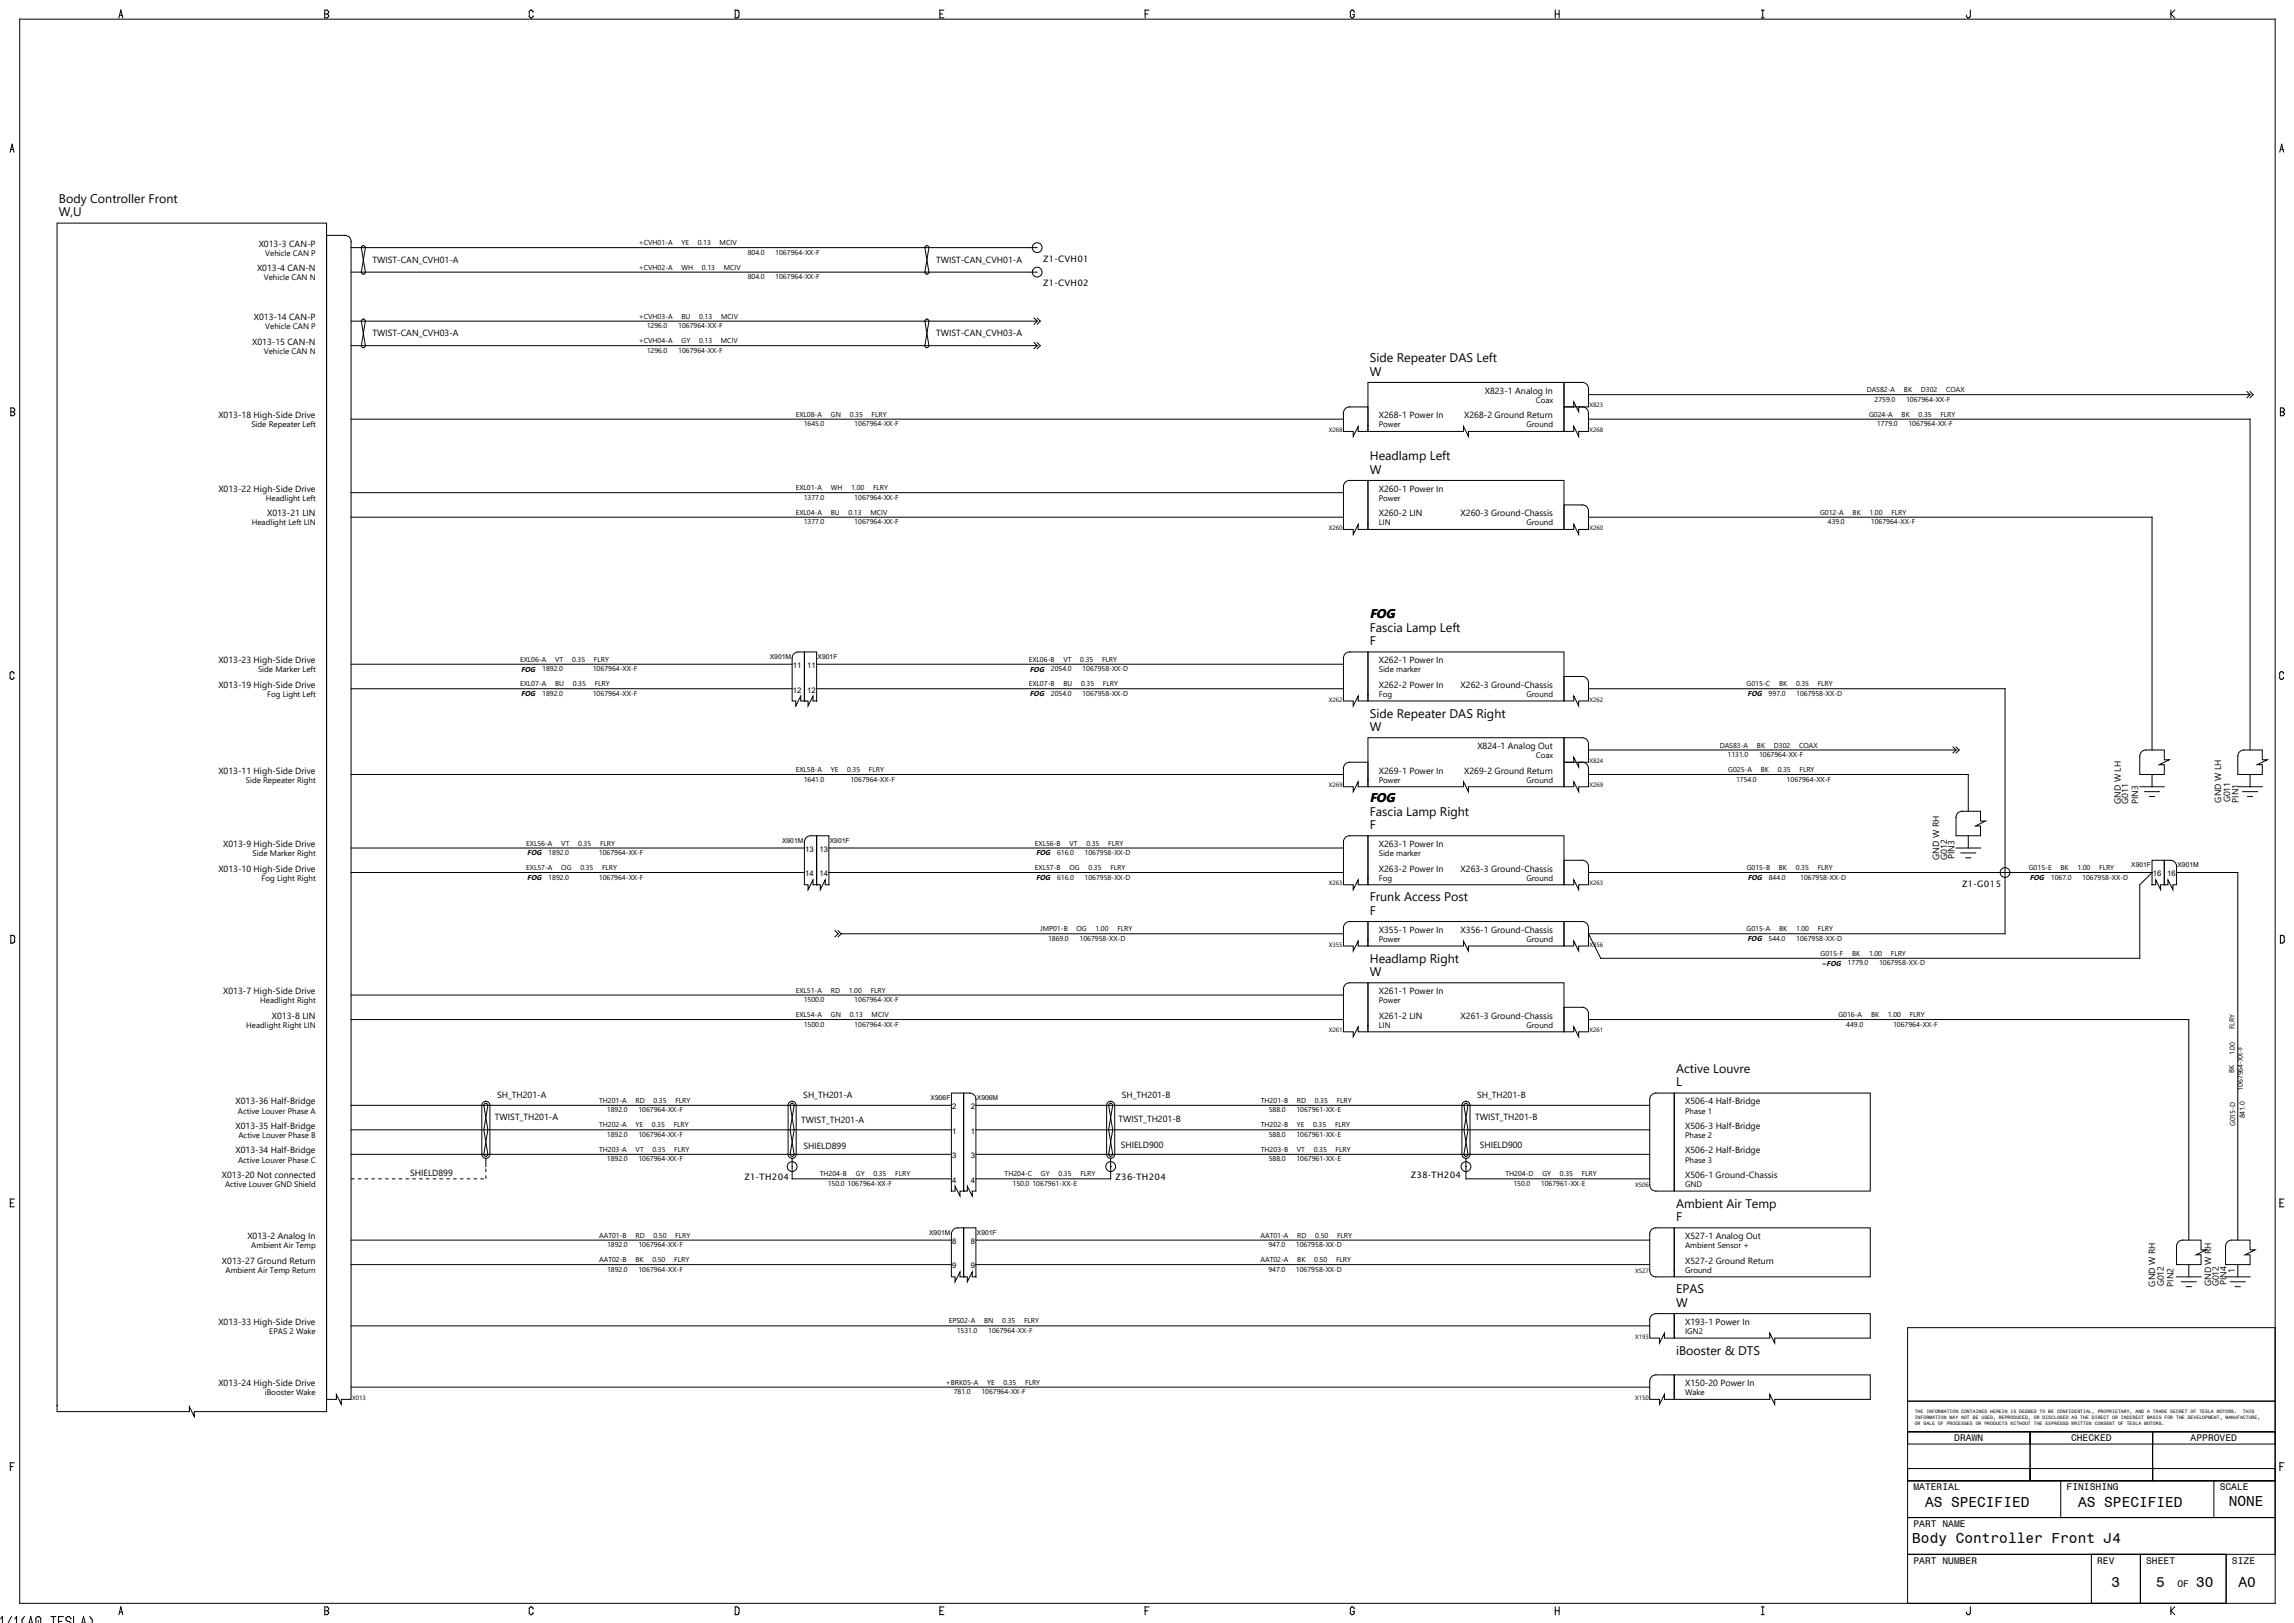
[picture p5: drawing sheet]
<svg xmlns="http://www.w3.org/2000/svg" width="1189mm" height="841mm" viewBox="0 0 1189 841" stroke-linecap="round" stroke-linejoin="round" font-family="sans-serif">
<defs><g id="words">
<g font-size="7.5">
<text x="998" y="781">AS SPECIFIED</text>
<text x="1077" y="781">AS SPECIFIED</text>
<text x="1155" y="781">NONE</text>
<text x="991" y="799">Body Controller Front J4</text>
<text x="1094" y="822">3</text>
<text x="1117" y="822">5</text>
<text x="1138" y="822">30</text>
<text x="1160" y="822">A0</text>
</g>
<g font-size="6.6">
<text x="710" y="320">FOG</text>
<text x="710" y="416">FOG</text>
</g>
<g font-size="6.5">
<text x="31" y="105">Body Controller Front</text>
<text x="31" y="112">W,U</text>
<text x="710" y="188">Side Repeater DAS Left</text>
<text x="710" y="195">W</text>
<text x="710" y="238">Headlamp Left</text>
<text x="710" y="245">W</text>
<text x="710" y="327">Fascia Lamp Left</text>
<text x="710" y="334">F</text>
<text x="710" y="372">Side Repeater DAS Right</text>
<text x="710" y="379">W</text>
<text x="710" y="423">Fascia Lamp Right</text>
<text x="710" y="430">F</text>
<text x="710" y="467">Frunk Access Post</text>
<text x="710" y="474">F</text>
<text x="710" y="499">Headlamp Right</text>
<text x="710" y="506">W</text>
<text x="869" y="556">Active Louvre</text>
<text x="869" y="563">L</text>
<text x="869" y="626">Ambient Air Temp</text>
<text x="869" y="633">F</text>
<text x="869" y="670">EPAS</text>
<text x="869" y="677">W</text>
<text x="869" y="702">iBooster &amp; DTS</text>
</g>
<g font-size="5">
<text x="1013" y="747">DRAWN</text>
<text x="1073" y="747">CHECKED</text>
<text x="1135" y="747">APPROVED</text>
<text x="992" y="772">MATERIAL</text>
<text x="1071" y="772">FINISHING</text>
<text x="1150" y="772">SCALE</text>
<text x="992" y="791">PART NAME</text>
<text x="992" y="810">PART NUMBER</text>
<text x="1087" y="810">REV</text>
<text x="1112" y="810">SHEET</text>
<text x="1157" y="810">SIZE</text>
<text x="1128" y="822">OF</text>
</g>
<g font-size="4.6">
<text x="134" y="128">X013-3 CAN-P</text>
<text x="193" y="136">TWIST-CAN_CVH01-A</text>
<text x="485" y="136">TWIST-CAN_CVH01-A</text>
<text x="541" y="136">Z1-CVH01</text>
<text x="133" y="141">X013-4 CAN-N</text>
<text x="541" y="148">Z1-CVH02</text>
<text x="132" y="166">X013-14 CAN-P</text>
<text x="131" y="179">X013-15 CAN-N</text>
<text x="193" y="174">TWIST-CAN_CVH03-A</text>
<text x="485" y="174">TWIST-CAN_CVH03-A</text>
<text x="769" y="204">X823-1 Analog In</text>
<text x="113" y="217">X013-18 High-Side Drive</text>
<text x="715" y="217">X268-1 Power In</text>
<text x="759" y="217">X268-2 Ground Return</text>
<text x="113" y="255">X013-22 High-Side Drive</text>
<text x="715" y="255">X260-1 Power In</text>
<text x="138" y="268">X013-21 LIN</text>
<text x="715" y="268">X260-2 LIN</text>
<text x="757" y="268">X260-3 Ground-Chassis</text>
<text x="113" y="344">X013-23 High-Side Drive</text>
<text x="715" y="344">X262-1 Power In</text>
<text x="113" y="356">X013-19 High-Side Drive</text>
<text x="715" y="356">X262-2 Power In</text>
<text x="757" y="356">X262-3 Ground-Chassis</text>
<text x="766" y="388">X824-1 Analog Out</text>
<text x="113" y="401">X013-11 High-Side Drive</text>
<text x="715" y="401">X269-1 Power In</text>
<text x="759" y="401">X269-2 Ground Return</text>
<text x="1099" y="417" transform="rotate(-90 1099 417)">GND W LH</text>
<text x="1103" y="416" transform="rotate(-90 1103 416)">G011</text>
<text x="1108" y="417" transform="rotate(-90 1108 417)">PIN3</text>
<text x="1151" y="416" transform="rotate(-90 1151 416)">GND W LH</text>
<text x="1156" y="416" transform="rotate(-90 1156 416)">G011</text>
<text x="1160" y="416" transform="rotate(-90 1160 416)">PIN1</text>
<text x="116" y="439">X013-9 High-Side Drive</text>
<text x="715" y="439">X263-1 Power In</text>
<text x="1005" y="445" transform="rotate(-90 1005 445)">GND W RH</text>
<text x="1009" y="446" transform="rotate(-90 1009 446)">G012</text>
<text x="1013" y="445" transform="rotate(-90 1013 445)">PIN3</text>
<text x="113" y="452">X013-10 High-Side Drive</text>
<text x="715" y="452">X263-2 Power In</text>
<text x="757" y="452">X263-3 Ground-Chassis</text>
<text x="1017" y="460">Z1-G015</text>
<text x="715" y="483">X355-1 Power In</text>
<text x="757" y="483">X356-1 Ground-Chassis</text>
<text x="116" y="515">X013-7 High-Side Drive</text>
<text x="715" y="515">X261-1 Power In</text>
<text x="141" y="528">X013-8 LIN</text>
<text x="715" y="528">X261-2 LIN</text>
<text x="757" y="528">X261-3 Ground-Chassis</text>
<text x="258" y="569">SH_TH201-A</text>
<text x="416" y="569">SH_TH201-A</text>
<text x="581" y="569">SH_TH201-B</text>
<text x="766" y="569">SH_TH201-B</text>
<text x="122" y="572">X013-36 Half-Bridge</text>
<text x="873" y="572">X506-4 Half-Bridge</text>
<text x="257" y="581">TWIST_TH201-A</text>
<text x="415" y="582">TWIST_TH201-A</text>
<text x="580" y="581">TWIST_TH201-B</text>
<text x="764" y="581">TWIST_TH201-B</text>
<text x="122" y="585">X013-35 Half-Bridge</text>
<text x="873" y="585">X506-3 Half-Bridge</text>
<text x="122" y="598">X013-34 Half-Bridge</text>
<text x="416" y="596">SHIELD899</text>
<text x="581" y="595">SHIELD900</text>
<text x="767" y="595">SHIELD900</text>
<text x="873" y="598">X506-2 Half-Bridge</text>
<text x="115" y="610">X013-20 Not connected</text>
<text x="213" y="610">SHIELD899</text>
<text x="386" y="611">Z1-TH204</text>
<text x="578" y="611">Z36-TH204</text>
<text x="731" y="611">Z38-TH204</text>
<text x="873" y="610">X506-1 Ground-Chassis</text>
<text x="128" y="642">X013-2 Analog In</text>
<text x="873" y="642">X527-1 Analog Out</text>
<text x="115" y="655">X013-27 Ground Return</text>
<text x="873" y="655">X527-2 Ground Return</text>
<text x="1158" y="659" transform="rotate(-90 1158 659)">1</text>
<text x="1117" y="667" transform="rotate(-90 1117 667)">GND W RH</text>
<text x="1121" y="667" transform="rotate(-90 1121 667)">G012</text>
<text x="1126" y="667" transform="rotate(-90 1126 667)">PIN2</text>
<text x="1146" y="666" transform="rotate(-90 1146 666)">GND W RH</text>
<text x="1150" y="667" transform="rotate(-90 1150 667)">G012</text>
<text x="1154" y="666" transform="rotate(-90 1154 666)">PIN4</text>
<text x="113" y="687">X013-33 High-Side Drive</text>
<text x="873" y="687">X193-1 Power In</text>
<text x="113" y="718">X013-24 High-Side Drive</text>
<text x="873" y="718">X150-20 Power In</text>
</g>
<g font-size="4.2">
<text x="137" y="133">Vehicle CAN P</text>
<text x="137" y="145">Vehicle CAN N</text>
<text x="137" y="171">Vehicle CAN P</text>
<text x="137" y="183">Vehicle CAN N</text>
<text x="796" y="209">Coax</text>
<text x="130" y="221">Side Repeater Left</text>
<text x="715" y="221">Power</text>
<text x="791" y="221">Ground</text>
<text x="138" y="260">Headlight Left</text>
<text x="715" y="260">Power</text>
<text x="130" y="272">Headlight Left LIN</text>
<text x="715" y="272">LIN</text>
<text x="791" y="272">Ground</text>
<text x="134" y="348">Side Marker Left</text>
<text x="715" y="348">Side marker</text>
<text x="138" y="361">Fog Light Left</text>
<text x="715" y="361">Fog</text>
<text x="791" y="361">Ground</text>
<text x="796" y="393">Coax</text>
<text x="127" y="406">Side Repeater Right</text>
<text x="715" y="406">Power</text>
<text x="791" y="406">Ground</text>
<text x="131" y="444">Side Marker Right</text>
<text x="715" y="444">Side marker</text>
<text x="136" y="456">Fog Light Right</text>
<text x="715" y="456">Fog</text>
<text x="791" y="456">Ground</text>
<text x="715" y="488">Power</text>
<text x="791" y="488">Ground</text>
<text x="135" y="520">Headlight Right</text>
<text x="715" y="520">Power</text>
<text x="128" y="533">Headlight Right LIN</text>
<text x="715" y="533">LIN</text>
<text x="791" y="533">Ground</text>
<text x="123" y="577">Active Louver Phase A</text>
<text x="873" y="577">Phase 1</text>
<text x="124" y="590">Active Louver Phase B</text>
<text x="873" y="590">Phase 2</text>
<text x="123" y="602">Active Louver Phase C</text>
<text x="873" y="602">Phase 3</text>
<text x="117" y="615">Active Louver GND Shield</text>
<text x="873" y="615">GND</text>
<text x="130" y="647">Ambient Air Temp</text>
<text x="873" y="647">Ambient Sensor +</text>
<text x="117" y="660">Ambient Air Temp Return</text>
<text x="873" y="660">Ground</text>
<text x="140" y="691">EPAS 2 Wake</text>
<text x="873" y="691">IGN2</text>
<text x="137" y="723">iBooster Wake</text>
<text x="873" y="723">Wake</text>
</g>
<g font-size="4">
<text x="411" y="346">11</text>
<text x="418" y="346">11</text>
<text x="411" y="359">12</text>
<text x="418" y="359">12</text>
<text x="417" y="441">13</text>
<text x="425" y="441">13</text>
<text x="417" y="454">14</text>
<text x="425" y="454">14</text>
<text x="1116" y="454">16</text>
<text x="1123" y="454">16</text>
<text x="493" y="575">2</text>
<text x="503" y="575">2</text>
<text x="493" y="587">1</text>
<text x="503" y="587">1</text>
<text x="493" y="600">3</text>
<text x="503" y="600">3</text>
<text x="493" y="613">4</text>
<text x="503" y="613">4</text>
<text x="493" y="645">8</text>
<text x="503" y="645">8</text>
<text x="493" y="657">9</text>
<text x="503" y="657">9</text>
</g>
<g font-size="3.8">
<text x="270" y="348">FOG</text>
<text x="534" y="348">FOG</text>
<text x="270" y="361">FOG</text>
<text x="534" y="361">FOG</text>
<text x="906" y="361">FOG</text>
<text x="273" y="443">FOG</text>
<text x="537" y="443">FOG</text>
<text x="273" y="456">FOG</text>
<text x="537" y="456">FOG</text>
<text x="906" y="456">FOG</text>
<text x="1052" y="456">FOG</text>
<text x="906" y="488">FOG</text>
<text x="944" y="500">~FOG</text>
</g>
<g font-size="3.7">
<text x="331" y="127">+CVH01-A</text>
<text x="353" y="127">YE</text>
<text x="362" y="127">0.13</text>
<text x="373" y="127">MCIV</text>
<text x="388" y="132">804.0</text>
<text x="402" y="132">1067964-XX-F</text>
<text x="331" y="140">+CVH02-A</text>
<text x="353" y="140">WH</text>
<text x="364" y="140">0.13</text>
<text x="375" y="140">MCIV</text>
<text x="388" y="145">804.0</text>
<text x="402" y="145">1067964-XX-F</text>
<text x="331" y="165">+CVH03-A</text>
<text x="353" y="165">BU</text>
<text x="362" y="165">0.13</text>
<text x="374" y="165">MCIV</text>
<text x="335" y="170">1296.0</text>
<text x="351" y="170">1067964-XX-F</text>
<text x="331" y="178">+CVH04-A</text>
<text x="353" y="178">GY</text>
<text x="362" y="178">0.13</text>
<text x="374" y="178">MCIV</text>
<text x="335" y="183">1296.0</text>
<text x="351" y="183">1067964-XX-F</text>
<text x="967" y="203">DAS82-A</text>
<text x="987" y="203">BK</text>
<text x="996" y="203">D302</text>
<text x="1009" y="203">COAX</text>
<text x="972" y="208">2759.0</text>
<text x="988" y="208">1067964-XX-F</text>
<text x="412" y="216">EXL08-A</text>
<text x="431" y="216">GN</text>
<text x="440" y="216">0.35</text>
<text x="452" y="216">FLRY</text>
<text x="969" y="216">G024-A</text>
<text x="986" y="216">BK</text>
<text x="994" y="216">0.35</text>
<text x="1006" y="216">FLRY</text>
<text x="417" y="221">1645.0</text>
<text x="443" y="221">1067964-XX-F</text>
<text x="973" y="221">1779.0</text>
<text x="989" y="221">1067964-XX-F</text>
<text x="412" y="254">EXL01-A</text>
<text x="431" y="254">WH</text>
<text x="441" y="254">1.00</text>
<text x="453" y="254">FLRY</text>
<text x="417" y="259">1377.0</text>
<text x="443" y="259">1067964-XX-F</text>
<text x="412" y="267">EXL04-A</text>
<text x="431" y="267">BU</text>
<text x="440" y="267">0.13</text>
<text x="451" y="267">MCIV</text>
<text x="943" y="267">G012-A</text>
<text x="960" y="267">BK</text>
<text x="969" y="267">1.00</text>
<text x="980" y="267">FLRY</text>
<text x="417" y="272">1377.0</text>
<text x="443" y="272">1067964-XX-F</text>
<text x="947" y="272">439.0</text>
<text x="970" y="272">1067964-XX-F</text>
<text x="270" y="343">EXL06-A</text>
<text x="281" y="348">1892.0</text>
<text x="288" y="343">VT</text>
<text x="296" y="343">0.35</text>
<text x="307" y="348">1067964-XX-F</text>
<text x="308" y="343">FLRY</text>
<text x="533" y="343">EXL06-B</text>
<text x="545" y="348">2054.0</text>
<text x="551" y="343">VT</text>
<text x="560" y="343">0.35</text>
<text x="561" y="348">1067958-XX-D</text>
<text x="571" y="343">FLRY</text>
<text x="270" y="356">EXL07-A</text>
<text x="288" y="356">BU</text>
<text x="297" y="356">0.35</text>
<text x="308" y="356">FLRY</text>
<text x="533" y="356">EXL07-B</text>
<text x="551" y="356">BU</text>
<text x="560" y="356">0.35</text>
<text x="572" y="356">FLRY</text>
<text x="905" y="356">G015-C</text>
<text x="922" y="356">BK</text>
<text x="931" y="356">0.35</text>
<text x="942" y="356">FLRY</text>
<text x="281" y="361">1892.0</text>
<text x="307" y="361">1067964-XX-F</text>
<text x="545" y="361">2054.0</text>
<text x="561" y="361">1067958-XX-D</text>
<text x="917" y="361">997.0</text>
<text x="931" y="361">1067958-XX-D</text>
<text x="891" y="387">DAS83-A</text>
<text x="911" y="387">BK</text>
<text x="919" y="387">D302</text>
<text x="932" y="387">COAX</text>
<text x="895" y="392">1131.0</text>
<text x="912" y="392">1067964-XX-F</text>
<text x="412" y="400">EXL58-A</text>
<text x="431" y="400">YE</text>
<text x="439" y="400">0.35</text>
<text x="450" y="400">FLRY</text>
<text x="896" y="400">G025-A</text>
<text x="913" y="400">BK</text>
<text x="921" y="400">0.35</text>
<text x="933" y="400">FLRY</text>
<text x="417" y="405">1641.0</text>
<text x="441" y="405">1067964-XX-F</text>
<text x="900" y="405">1754.0</text>
<text x="926" y="405">1067964-XX-F</text>
<text x="273" y="438">EXL56-A</text>
<text x="284" y="443">1892.0</text>
<text x="291" y="438">VT</text>
<text x="300" y="438">0.35</text>
<text x="310" y="443">1067964-XX-F</text>
<text x="311" y="438">FLRY</text>
<text x="536" y="438">EXL56-B</text>
<text x="548" y="443">616.0</text>
<text x="554" y="438">VT</text>
<text x="562" y="443">1067958-XX-D</text>
<text x="563" y="438">0.35</text>
<text x="574" y="438">FLRY</text>
<text x="273" y="451">EXL57-A</text>
<text x="284" y="456">1892.0</text>
<text x="291" y="451">OG</text>
<text x="301" y="451">0.35</text>
<text x="310" y="456">1067964-XX-F</text>
<text x="312" y="451">FLRY</text>
<text x="536" y="451">EXL57-B</text>
<text x="548" y="456">616.0</text>
<text x="554" y="451">OG</text>
<text x="562" y="456">1067958-XX-D</text>
<text x="564" y="451">0.35</text>
<text x="575" y="451">FLRY</text>
<text x="905" y="451">G015-B</text>
<text x="917" y="456">844.0</text>
<text x="922" y="451">BK</text>
<text x="931" y="451">0.35</text>
<text x="933" y="456">1067958-XX-D</text>
<text x="942" y="451">FLRY</text>
<text x="1051" y="451">G015-E</text>
<text x="1063" y="456">1067.0</text>
<text x="1068" y="451">BK</text>
<text x="1077" y="451">1.00</text>
<text x="1079" y="456">1067958-XX-D</text>
<text x="1088" y="451">FLRY</text>
<text x="539" y="483">JMP01-B</text>
<text x="558" y="483">OG</text>
<text x="568" y="483">1.00</text>
<text x="579" y="483">FLRY</text>
<text x="905" y="483">G015-A</text>
<text x="922" y="483">BK</text>
<text x="931" y="483">1.00</text>
<text x="942" y="483">FLRY</text>
<text x="543" y="488">1869.0</text>
<text x="559" y="488">1067958-XX-D</text>
<text x="917" y="488">544.0</text>
<text x="931" y="488">1067958-XX-D</text>
<text x="944" y="495">G015-F</text>
<text x="960" y="495">BK</text>
<text x="969" y="495">1.00</text>
<text x="980" y="495">FLRY</text>
<text x="958" y="500">1779.0</text>
<text x="974" y="500">1067958-XX-D</text>
<text x="412" y="514">EXL51-A</text>
<text x="431" y="514">RD</text>
<text x="440" y="514">1.00</text>
<text x="451" y="514">FLRY</text>
<text x="417" y="519">1500.0</text>
<text x="443" y="519">1067964-XX-F</text>
<text x="412" y="527">EXL54-A</text>
<text x="431" y="527">GN</text>
<text x="440" y="527">0.13</text>
<text x="452" y="527">MCIV</text>
<text x="953" y="527">G016-A</text>
<text x="970" y="527">BK</text>
<text x="978" y="527">1.00</text>
<text x="990" y="527">FLRY</text>
<text x="417" y="532">1500.0</text>
<text x="443" y="532">1067964-XX-F</text>
<text x="957" y="532">449.0</text>
<text x="981" y="532">1067964-XX-F</text>
<text x="1158" y="533" transform="rotate(-90 1158 533)">FLRY</text>
<text x="1158" y="547" transform="rotate(-90 1158 547)">1.00</text>
<text x="1158" y="556" transform="rotate(-90 1158 556)">BK</text>
<text x="1162" y="565" transform="rotate(-90 1162 565)">1067964-XX-F</text>
<text x="310" y="571">TH201-A</text>
<text x="329" y="571">RD</text>
<text x="339" y="571">0.35</text>
<text x="350" y="571">FLRY</text>
<text x="653" y="571">TH201-B</text>
<text x="672" y="571">RD</text>
<text x="681" y="571">0.35</text>
<text x="693" y="571">FLRY</text>
<text x="315" y="576">1892.0</text>
<text x="331" y="576">1067964-XX-F</text>
<text x="658" y="576">588.0</text>
<text x="672" y="576">1067961-XX-E</text>
<text x="1163" y="580" transform="rotate(-90 1163 580)">841.0</text>
<text x="310" y="584">TH202-A</text>
<text x="329" y="584">YE</text>
<text x="338" y="584">0.35</text>
<text x="349" y="584">FLRY</text>
<text x="653" y="584">TH202-B</text>
<text x="672" y="584">YE</text>
<text x="681" y="584">0.35</text>
<text x="692" y="584">FLRY</text>
<text x="1158" y="584" transform="rotate(-90 1158 584)">G015-D</text>
<text x="315" y="589">1892.0</text>
<text x="331" y="589">1067964-XX-F</text>
<text x="658" y="589">588.0</text>
<text x="672" y="589">1067961-XX-E</text>
<text x="310" y="597">TH203-A</text>
<text x="329" y="597">VT</text>
<text x="338" y="597">0.35</text>
<text x="349" y="597">FLRY</text>
<text x="653" y="597">TH203-B</text>
<text x="672" y="597">VT</text>
<text x="681" y="597">0.35</text>
<text x="692" y="597">FLRY</text>
<text x="315" y="602">1892.0</text>
<text x="331" y="602">1067964-XX-F</text>
<text x="658" y="602">588.0</text>
<text x="672" y="602">1067961-XX-E</text>
<text x="425" y="610">TH204-B</text>
<text x="444" y="610">GY</text>
<text x="453" y="610">0.35</text>
<text x="464" y="610">FLRY</text>
<text x="521" y="610">TH204-C</text>
<text x="539" y="610">GY</text>
<text x="549" y="610">0.35</text>
<text x="560" y="610">FLRY</text>
<text x="780" y="610">TH204-D</text>
<text x="799" y="610">GY</text>
<text x="808" y="610">0.35</text>
<text x="820" y="610">FLRY</text>
<text x="429" y="614">150.0</text>
<text x="439" y="614">1067964-XX-F</text>
<text x="525" y="614">150.0</text>
<text x="535" y="614">1067961-XX-E</text>
<text x="784" y="614">150.0</text>
<text x="799" y="614">1067961-XX-E</text>
<text x="311" y="641">AAT01-B</text>
<text x="329" y="641">RD</text>
<text x="339" y="641">0.50</text>
<text x="350" y="641">FLRY</text>
<text x="653" y="641">AAT01-A</text>
<text x="672" y="641">RD</text>
<text x="682" y="641">0.50</text>
<text x="693" y="641">FLRY</text>
<text x="315" y="646">1892.0</text>
<text x="331" y="646">1067964-XX-F</text>
<text x="657" y="646">947.0</text>
<text x="672" y="646">1067958-XX-D</text>
<text x="311" y="654">AAT02-B</text>
<text x="315" y="659">1892.0</text>
<text x="329" y="654">BK</text>
<text x="331" y="659">1067964-XX-F</text>
<text x="338" y="654">0.50</text>
<text x="349" y="654">FLRY</text>
<text x="653" y="654">AAT02-A</text>
<text x="657" y="659">947.0</text>
<text x="672" y="659">1067958-XX-D</text>
<text x="672" y="654">BK</text>
<text x="681" y="654">0.50</text>
<text x="692" y="654">FLRY</text>
<text x="492" y="686">EPS02-A</text>
<text x="510" y="686">BN</text>
<text x="519" y="686">0.35</text>
<text x="531" y="686">FLRY</text>
<text x="496" y="691">1531.0</text>
<text x="512" y="691">1067964-XX-F</text>
<text x="490" y="718">+BRK05-A</text>
<text x="512" y="718">YE</text>
<text x="520" y="718">0.35</text>
<text x="531" y="718">FLRY</text>
<text x="494" y="722">781.0</text>
<text x="509" y="722">1067964-XX-F</text>
</g>
<g font-size="3.5">
<text x="399" y="342">X901M</text>
<text x="424" y="342">X901F</text>
<text x="405" y="437">X901M</text>
<text x="430" y="437">X901F</text>
<text x="1105" y="450">X901F</text>
<text x="1128" y="450">X901M</text>
<text x="482" y="570">X906F</text>
<text x="506" y="570">X906M</text>
<text x="481" y="640">X901M</text>
<text x="506" y="640">X901F</text>
</g>
<g font-size="3.2">
<text x="824" y="211">X823</text>
<text x="689" y="224">X268</text>
<text x="824" y="224">X268</text>
<text x="689" y="275">X260</text>
<text x="824" y="275">X260</text>
<text x="689" y="364">X262</text>
<text x="824" y="364">X262</text>
<text x="824" y="395">X824</text>
<text x="689" y="408">X269</text>
<text x="824" y="408">X269</text>
<text x="689" y="459">X263</text>
<text x="824" y="459">X263</text>
<text x="689" y="491">X355</text>
<text x="824" y="491">X356</text>
<text x="689" y="535">X261</text>
<text x="824" y="535">X261</text>
<text x="847" y="615">X506</text>
<text x="847" y="659">X527</text>
<text x="847" y="694">X193</text>
<text x="182" y="725">X013</text>
<text x="847" y="725">X150</text>
</g>
<g font-size="2.5">
<text x="992" y="732">THE INFORMATION CONTAINED HEREIN IS DEEMED TO BE CONFIDENTIAL, PROPRIETARY, AND A TRADE SECRET OF TESLA MOTORS.</text>
<text x="992" y="736">INFORMATION MAY NOT BE USED, REPRODUCED, OR DISCLOSED AS THE DIRECT OR INDIRECT BASIS FOR THE DEVELOPMENT, MANUFACTURE,</text>
<text x="1162" y="732">THIS</text>
<text x="992" y="739">OR SALE OF PROCESSES OR PRODUCTS WITHOUT THE EXPRESSD WRITTEN CONSENT OF TESLA MOTORS.</text>
</g>
</g></defs>
<g fill="none" stroke="#000" stroke-width=".52">
<path d="M10 10h1169v821h-1169zM62 9l1-4 1 4M62 8h1M168 5h2v1v1v2h-2zM168 7h2M276 6v-1l-2 1v3h2v-1M381 5l2 1v2l-1 1h-1zM487 7h1M489 5h-2v4h2M593 7h2M595 5h-2v4M702 6l-1-1-1 1v3h2v-1h-1"/>
<path d="M806 7h2M806 5v4M808 5v4M913 9h1M913 5h1M914 5v4M1021 5v4h-1l-1-1M1125 5v4M1127 5l-2 2 2 2M5 79l1-4 1 4M6 77h1M1181 79l1-4 1 4"/>
<path d="M1182 77h1M30 116h139v615h-68v3l-3-5v2h-68zM169 122h10a3 3 0 0 1 3 3v600h-5v3l-3-5v2h-5zM182 128h356M187 128l2 13a1 1 0 0 1-1 1 1 1 0 0 1-1-1l2-13a1 1 0 0 0 0-1 1.1 1.1 0 0 0-2 1zM480 128l1 13a1 1 0 0 1-1 1 1 1 0 0 1-1-1l2-13a1 1 0 0 0 0-1 1 1 0 0 0-1 1zM182 141h356M182 166h356M182 179h356M188 166l1-1v1l-2 13a1 1 0 0 0 1 1 1 1 0 0 0 1-1l-2-13zM480 166a1 1 0 0 1 1-1 1 1 0 0 1 0 1l-2 13a1 1 0 0 0 1 1 1 1 0 0 0 1-1zM536 165l2 1"/>
<path d="M536 178l2 1M538 166l-2 2M538 165l1 1-1 2M538 179l-2 2M538 178l1 1-1 2M709 198h102v26h-50v2l-3-5v3h-49zM811 198h9a3 3 0 0 1 3 3v10h-5v2l-2-5v3h-5zM6 211h1l1 1-1 1 1 2h-1h-1zM6 213h1M182 217h514M697 212l2-1h10v13h-5v-3l-3 5v-2h-5v-10zM811 211h9a3 3 0 0 1 3 3v10h-5v2l-2-5v3h-5z"/>
<path d="M823 217h343v172M823 205h343M1164 203l2 2M1166 205l-2 1M1166 203l2 2-2 1M1182 211h1l1 1-1 1 1 2h-1h-1zM1182 213h1M182 255h514M697 250l2-1h10v25h-5v-2l-3 5v-3h-5v-22zM709 249h102v25h-102zM182 268h514M811 262h9a3 3 0 0 1 3 3v9h-5v3l-2-5v2h-5z"/>
<path d="M823 268h292v121M411 339l2-1h4v25h-2v-2l-3 5v-3h-1v-22zM417 338h6v25h-2v-2l-2 5v-3h-2zM697 339l2-1h10v25h-5v-2l-3 5v-3h-5v-22zM709 338h102v25h-102zM7 349v-1l-2 1v2l2 1v-1M182 344h229M182 357h229M423 344h273M423 357h273M811 351h9a3 3 0 0 1 3 3v9h-5v3l-2-5v2h-5zM823 357h216v127h-216l7 13h279v-39l6-6h-292"/>
<path d="M1183 349v-1l-2 1v2l2 1v-1M417 363h.1M697 396l2-1h10v13h-5v-3l-3 5v-2h-5v-10zM709 382h102v26h-50v2l-3-5v3h-49zM811 395h9a3 3 0 0 1 3 3v10h-5v2l-2-5v3h-5zM811 382h9a3 3 0 0 1 3 3v10h-5v3l-2-6v3h-5zM823 389h191M1012 387l2 2M1014 389l-2 1M1014 387l1 2-1 1M1110 390l2-1h10v5h2l-5 2h3v5h-13v-9zM1161 390l2-1h9v5h3l-5 2h2v5h-12v-9z"/>
<path d="M182 401h514M823 401h197v19M1109 408h13M1111 410h8M1114 413h3M1115 401v7M1160 408h12M1162 410h8M1165 413h2M1166 401v7M182 439h235M418 434l1-1h4v25h-2v-2l-2 5v-3h-2v-22z"/>
<path d="M423 433h7v25h-2v-2l-3 5v-3h-2zM430 439h266M697 434l2-1h10v25h-5v-2l-3 5v-3h-5v-22zM709 433h102v25h-102zM1014 439h12M1015 421l2-1h9v5h3l-5 3h2v5h-12v-9zM1020 433v6M182 452h235M423 458h.1M430 452h266M811 446h9a3 3 0 0 1 3 3v9h-5v3l-2-5v2h-5zM1016 442h8"/>
<path d="M1019 445h2M1115 446h7v12h-2v3l-3-5v2h-2zM1122 446h3a3 3 0 0 1 3 3v9h-2v3l-2-5v2h-2zM1122 458h.1M1128 452h32v191M697 478h2h10v12h-5v-2l-3 5v-3h-5v-9zM709 478h102v12h-50v3l-3-5v2h-49zM811 478h9a3 3 0 0 1 3 3v9h-5v3l-2-5v2h-5zM6 485h1l1 1v2l-1 1h-1zM433 482l1 2-1 1M434 482l2 2M436 484h260"/>
<path d="M436 484l-2 1M1182 485h2v1v2l-1 1h-1zM182 516h514M697 510l2-1h10v26h-5v-3l-3 5v-2h-5v-23zM709 509h102v26h-102zM182 528h514M811 522h9a3 3 0 0 1 3 3v10h-5v2l-2-5v3h-5zM823 528h311v115M182 573h311M250 571a2.1 2.1 0 0 1 3 0 2.1 2.1 0 0 1 1 2v25a2.1 2.1 0 0 1-2 2 2.1 2.1 0 0 1-2-2v-25zM251 572h1h1a45 45 0 0 0 0 27 1 1 0 0 1-2 0 1 1 0 0 1 0-1l2-13-2-12zM409 571a2.1 2.1 0 0 1 2 0 2.1 2.1 0 0 1 2 2v25a2.1 2.1 0 0 1-2 2 2.1 2.1 0 0 1-3-2v-25z"/>
<path d="M410 572h1h1a45 45 0 0 0-1 27 1 1 0 0 1-1 0 1 1 0 0 1-1-1l3-13-3-12zM493 566h6v51h-1v3l-3-5v2h-2zM499 566h4a3 3 0 0 1 3 4v47h-2v3l-3-5v2h-2zM506 573h349M574 571a2.1 2.1 0 0 1 2 0 2.1 2.1 0 0 1 2 2v25a2.1 2.1 0 0 1-2 2 2.1 2.1 0 0 1-2-2v-25zM575 572h1h1a45 45 0 0 0-1 27 1 1 0 0 1-1 0 1 1 0 0 1 0-1l2-13-2-12zM758 571a2.1 2.1 0 0 1 3 0 2.1 2.1 0 0 1 1 2v25a2.1 2.1 0 0 1-2 2 2.1 2.1 0 0 1-2-2v-25zM759 572h1h1a45 45 0 0 0 0 27 1 1 0 0 1-2 0 1 1 0 0 1 0-1l2-13-2-12zM856 567l2-1h10v51h-10a3 3 0 0 1-3-3v-44zM868 566h101v51h-101zM182 598h311M182 585h311"/>
<path d="M506 598h349M506 585h349M252 600v5M411 600v11h82M499 617h.1M576 600v11h-70M760 600v11h95M5 623h2M7 621h-2v4h2M494 637l2-1h3v26h-1v-3l-3 5v-2h-2v-23zM499 636h7v26h-2v-3l-3 5v-2h-2zM856 637l2-1h10v26h-10a3 3 0 0 1-3-4v-19z"/>
<path d="M868 636h101v26h-101zM1182 623h1M1184 621h-2v4h2M182 643h311M182 655h311M506 643h349M506 655h349M1129 644l2-1h10v5h2l-5 2h3v5h-13v-9zM1134 655v7M1154 644l3-1h9v5h3l-5 2h2v5h-13v-9zM1160 655v7M499 662h.1"/>
<path d="M1128 662h13M1131 664h7M1133 667h3M1153 662h13M1156 664h8M1158 667h3M182 687h673M856 682l2-1h10v12h-5v-2l-3 5v-3h-5v-9zM868 681h101v12h-49v3l-3-5v2h-49zM989 688h190v38h-190zM182 719h673M856 713l2-1h10v13h-5v-2l-3 5v-3h-5v-9z"/>
<path d="M868 712h101v13h-49v3l-3-5v2h-49zM989 726h190v16h-190zM5 760h2M7 758h-2v4M989 742h63v25h-63zM989 742h63v6h-63zM1052 742h64v25h-64zM1052 742h64v6h-64zM1116 742h63v25h-63zM1116 742h63v6h-63zM1182 760h1M1184 758h-2v4"/>
<path d="M989 767h190v19h-190zM989 761h63v6h-63zM1052 761h64v6h-64zM1068 767v19M1116 761h63v6h-63zM1147 767v19M989 786h190v19h-190zM989 805h165v26h-165zM1084 805h25v26h-25zM1109 805h45v26h-45zM0 839l1-1v3M6 838l-2 3"/>
<path d="M8 839l1-1v3M13 838l-2 1v2M16 838l1 3h-2zM20 840v1M26 838h3M28 838v3M33 838h-3v3M37 839l-1-1-2 1 3 2M38 838v3M43 838l1 3h-2zM47 838l1 1v2M62 837l1-4 1 4"/>
<path d="M62 835h1M168 833h2v2v1v1h-2zM168 835h2M276 834v-1h-2v3l2 1v-1M381 833h2v1v2l-1 1h-1zM487 835h1M489 833h-2v4h2M593 835h2M595 833h-2v4M702 834l-1-1h-1v3v1l2-1v-1h-1M806 835h2M806 833v4"/>
<path d="M808 833v4M913 837h1M913 833h1M914 833v4M1021 833v3l-1 1-1-2M1125 833v4M1127 833l-2 2 2 2M11 841h.1M19 841v-2v-1l2 1v2M30 840h2M37 841h.1M48 841h.1"/>
<circle cx="538" cy="128" r="2.5"/>
<circle cx="538" cy="141" r="2.5"/>
<circle cx="1039" cy="452" r="2.5"/>
<circle cx="411" cy="605" r="2.5"/>
<circle cx="576" cy="605" r="2.5"/>
<circle cx="760" cy="605" r="2.5"/>
</g>
<path d="M182 611h70M252 611v-6" fill="none" stroke="#000" stroke-width=".52" stroke-dasharray="1.8 1.8" stroke-linecap="butt"/>
<use href="#words"/>
</svg>
